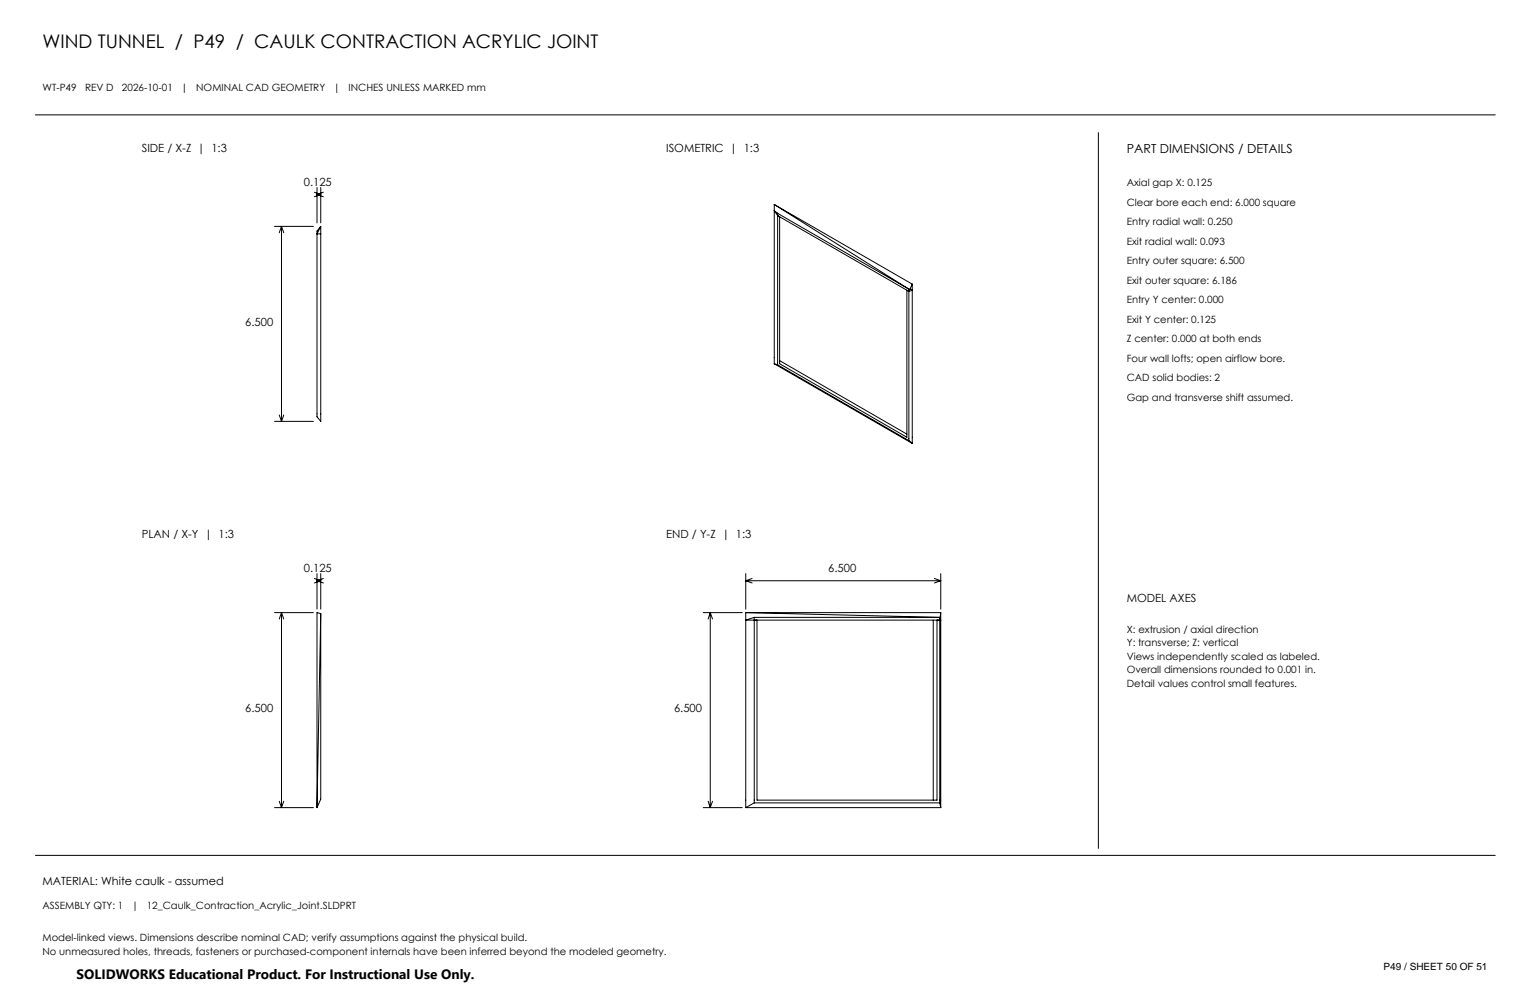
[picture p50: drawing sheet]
<svg xmlns="http://www.w3.org/2000/svg" width="432mm" height="279mm" viewBox="0 0 432 279" stroke-linecap="round" stroke-linejoin="round" font-family="sans-serif">
<defs><g id="words">
<text font-size="5.3" x="12" y="13.5">WIND TUNNEL / P49 / CAULK CONTRACTION ACRYLIC JOINT</text>
<text font-size="3.8" x="21.6" y="276.3">SOLIDWORKS Educational Product. For Instructional Use Only.</text>
<text font-size="3.5" x="318" y="43.2">PART DIMENSIONS / DETAILS</text>
<g font-size="3.2">
<text x="40" y="42.9">SIDE / X-Z | 1:3</text>
<text x="188" y="42.9">ISOMETRIC | 1:3</text>
<text x="85.8" y="52.4">0.125</text>
<text x="69.2" y="91.9">6.500</text>
<text x="40" y="151.9">PLAN / X-Y | 1:3</text>
<text x="188" y="151.9">END / Y-Z | 1:3</text>
<text x="85.7" y="161.4">0.125</text>
<text x="233.7" y="161.4">6.500</text>
<text x="318" y="169.9">MODEL AXES</text>
<text x="69.2" y="200.9">6.500</text>
<text x="190.2" y="200.9">6.500</text>
<text x="12" y="249.9">MATERIAL: White caulk - assumed</text>
</g>
<g font-size="2.8">
<text x="12" y="25.6">WT-P49</text>
<text x="24" y="25.6">REV D</text>
<text x="34.4" y="25.6">2026-10-01</text>
<text x="51.1" y="25.6">|</text>
<text x="55.4" y="25.6">NOMINAL CAD GEOMETRY</text>
<text x="94.1" y="25.6">|</text>
<text x="98.4" y="25.6">INCHES UNLESS MARKED mm</text>
<text x="318" y="52.6">Axial gap X: 0.125</text>
<text x="318" y="58.1">Clear bore each end: 6.000 square</text>
<text x="318" y="63.6">Entry radial wall: 0.250</text>
<text x="318" y="69.1">Exit radial wall: 0.093</text>
<text x="318" y="74.6">Entry outer square: 6.500</text>
<text x="318" y="80.1">Exit outer square: 6.186</text>
<text x="318" y="85.6">Entry Y center: 0.000</text>
<text x="318" y="91.1">Exit Y center: 0.125</text>
<text x="318" y="96.6">Z center: 0.000 at both ends</text>
<text x="318" y="102.1">Four wall lofts; open airflow bore.</text>
<text x="318" y="107.6">CAD solid bodies: 2</text>
<text x="318" y="113.1">Gap and transverse shift assumed.</text>
<text x="318" y="178.6">X: extrusion / axial direction</text>
<text x="318" y="182.4">Y: transverse; Z: vertical</text>
<text x="318" y="186.3">Views independently scaled as labeled.</text>
<text x="318" y="190.1">Overall dimensions rounded to 0.001 in.</text>
<text x="318" y="193.9">Detail values control small features.</text>
<text x="12" y="256.6">ASSEMBLY QTY: 1</text>
<text x="37.2" y="256.6">|</text>
<text x="41.4" y="256.6">12_Caulk_Contraction_Acrylic_Joint.SLDPRT</text>
<text x="12" y="265.6">Model-linked views. Dimensions describe nominal CAD; verify assumptions against the physical build.</text>
<text x="12" y="269.4">No unmeasured holes, threads, fasteners or purchased-component internals have been inferred beyond the modeled geometry.</text>
<text x="390.5" y="273.8">P49 / SHEET 50 OF 51</text>
</g>
</g></defs>
<g fill="none" stroke="#000" stroke-width=".28">
<path d="M10 32.4h412M310 37.4v202M88.7 54.3l1.8 .6M89.5 52.9v10M89.5 54.9h1M89.5 54.9l1.8 .6M90.5 52.9v10M90.5 54.9l-1.8 .6M91.3 54.3l-1.8 .6M218.5 57.7l38 23.9M218.5 57.7l39 22.5M218.5 57.7v45"/>
<path d="M77.5 63.9h10.9M79.4 63.9v55M79.4 63.9l-.6 1.8M79.4 63.9l.7 1.8M90.5 63.9l-1 2.1h1M90.5 63.9v55l-1-1.3v-52.4zM219.4 60.1l.1 .1M219.5 60.9l37 21.3M219.5 60.2l37 21.4M219.5 60.2l-1-.8 1 1.5M219.5 60.2v42.8M219.5 60.9l.5 .3v41.5l35.9 20.7v-41.5l.6 .3"/>
<path d="M256.5 81.6v42.8M256.8 81.6l.7 .3-1 .3M257.5 80.2l-1 2M257.5 80.2v44.9M77.5 118.9h10.9M78.8 117.1l.6 1.8M80.1 117.1l-.7 1.8M218.5 102.7l1 .3M218.5 102.7l39 22.4M219.5 103l37 21.4M220 101.8l35.9 20.7M256.5 124.4l1 .7"/>
<path d="M77.5 172.9h10.9M79.4 172.9v55M79.4 172.9l-.6 1.8M79.4 172.9l.7 1.8M88.7 163.3l1.8 .6M89.5 161.9v10M89.5 163.9h1M89.5 163.9l1.8 .6M90.5 161.9v10M90.5 173.2v52.3l-1 2.4M90.5 173.2l-1-.3v55M90.5 173.2l-1 54.7"/>
<path d="M90.5 163.9l-1.8 .6M91.3 163.3l-1.8 .6M198.5 172.9h11M200.4 172.9v55M200.4 172.9l-.6 1.8M200.4 172.9l.7 1.8M210.5 172.9l54.7 1.3M210.5 172.9h55M210.5 161.9v10M210.5 172.9v55M210.5 163.9h55M210.5 163.9l1.8 .6"/>
<path d="M212.3 163.3l-1.8 .6M212.9 174.2h52.3M212.9 174.2l-2.4 .8h55M212.9 174.2v52.4M213.6 175v50.8h50.8v-50.8M263.4 175v50.8M263.7 163.3l1.8 .6M265.2 174.2v52.4M265.5 172.9l-.3 2.1M265.5 161.9v10M265.5 172.9v55M265.5 163.9l-1.8 .6"/>
<path d="M77.5 227.9h10.9M78.8 226.1l.6 1.8M80.1 226.1l-.7 1.8M198.5 227.9h11M199.8 226.1l.6 1.8M201.1 226.1l-.7 1.8M210.5 227.9h55M212.9 226.6l-2.4 1.3M212.9 226.6h52.3M265.2 226.6l.3 1.3M10 241.4h412"/>
</g>
<use href="#words"/>
</svg>
